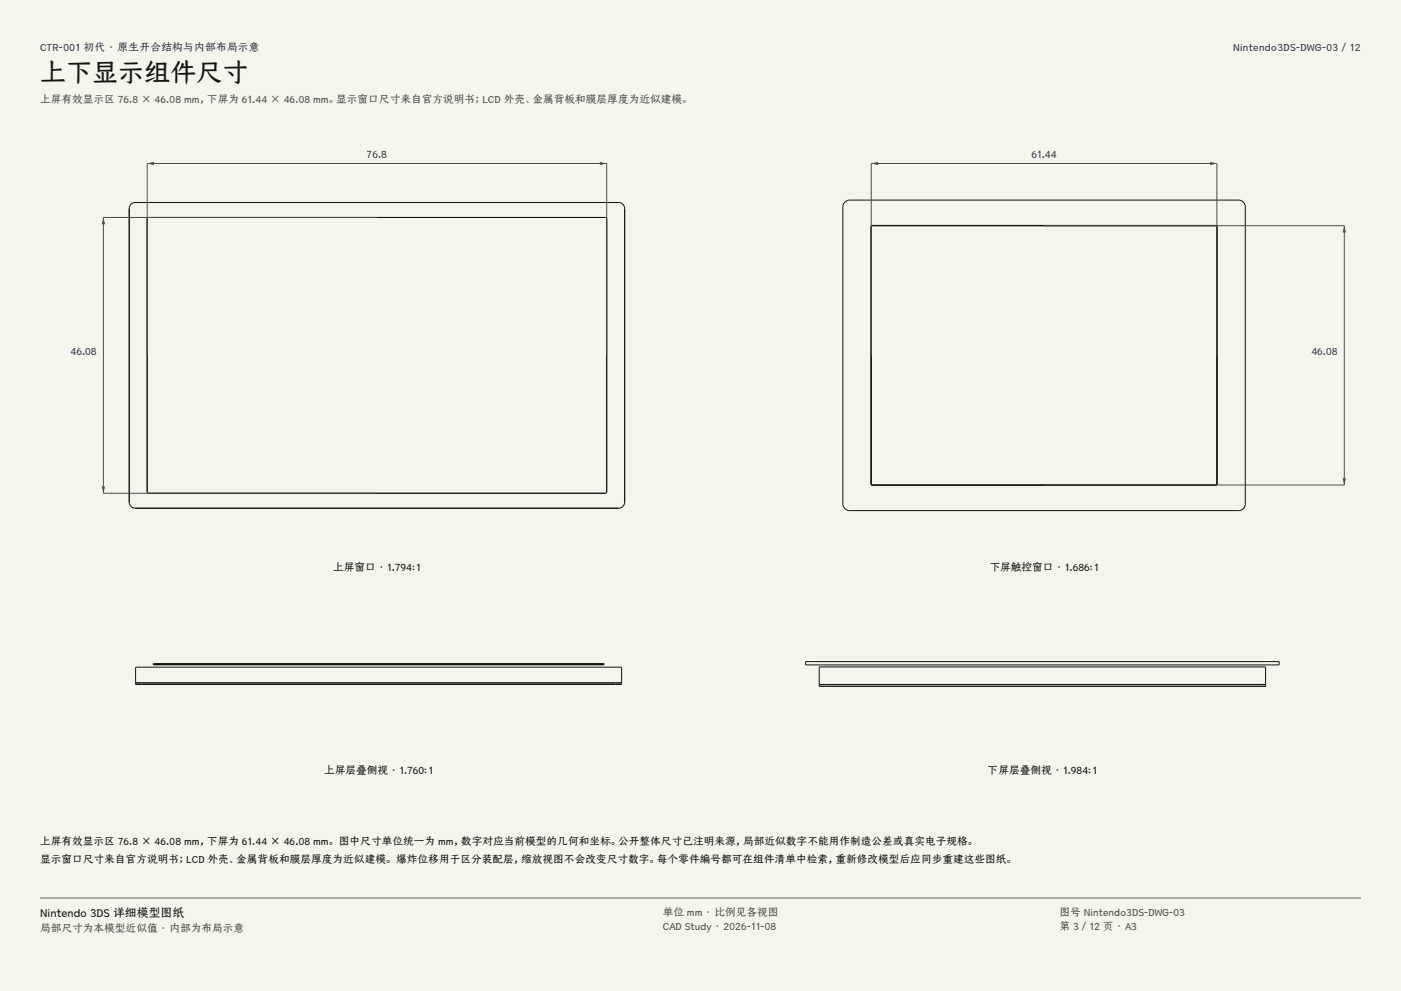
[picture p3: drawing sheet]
<svg xmlns="http://www.w3.org/2000/svg" width="420mm" height="297mm" viewBox="0 0 420 297" stroke-linecap="round" stroke-linejoin="round" font-family="sans-serif">
<defs><g id="words">
<text font-size="7.8" fill="#141413" x="12" y="24.7">上下显示组件尺寸</text>
<text font-size="3.5" fill="#141413" x="12" y="274.9">Nintendo 3DS 详细模型图纸</text>
<g font-size="3.2" fill="#1b365d">
<text x="12" y="15.3">CTR-001 初代 · 原生开合结构与内部布局示意</text>
<text x="369.6" y="15.3">Nintendo3DS-DWG-03 / 12</text>
<text x="109.9" y="47.4">76.8</text>
<text x="309.2" y="47.4">61.44</text>
<text x="21.1" y="106.5">46.08</text>
<text x="393.1" y="106.5">46.08</text>
</g>
<g font-size="3.2" fill="#504e49">
<text x="12" y="30.9">上屏有效显示区 76.8 × 46.08 mm，下屏为 61.44 × 46.08 mm。显示窗口尺寸来自官方说明书；LCD 外壳、金属背板和膜层厚度为近似建模。</text>
<text x="198.7" y="274.5">单位 mm · 比例见各视图</text>
<text x="317.6" y="274.5">图号 Nintendo3DS-DWG-03</text>
<text x="12" y="279.3">局部尺寸为本模型近似值 · 内部为布局示意</text>
<text x="198.7" y="278.8">CAD Study · 2026-11-08</text>
<text x="317.6" y="278.8">第 3 / 12 页 · A3</text>
</g>
<g font-size="3.2" fill="#141413">
<text x="99.8" y="171">上屏窗口 · 1.794:1</text>
<text x="296.6" y="171">下屏触控窗口 · 1.686:1</text>
<text x="97.2" y="232">上屏层叠侧视 · 1.760:1</text>
<text x="296.1" y="232">下屏层叠侧视 · 1.984:1</text>
<text x="12" y="253.3">上屏有效显示区 76.8 × 46.08 mm，下屏为 61.44 × 46.08 mm。 图中尺寸单位统一为 mm，数字对应当前模型的几何和坐标。公开整体尺寸已注明来源，局部近似数字不能用作制造公差或真实电子规格。</text>
<text x="12" y="258.6">显示窗口尺寸来自官方说明书；LCD 外壳、金属背板和膜层厚度为近似建模。 爆炸位移用于区分装配层，缩放视图不会改变尺寸数字。每个零件编号都可在组件清单中检索，重新修改模型后应同步重建这些图纸。</text>
</g>
</g></defs>
<g fill="#f5f4ed">
<path d="M0 0h420v297h-420z"/>
<path d="M12 12h396v275h-396z"/>
</g>
<path d="M39.3 61.2l1.2-.5h145a1.79 1.79 0 0 1 1.8 1.8v88a1.79 1.79 0 0 1-1.8 1.8h-145a1.79 1.79 0 0 1-1.8-1.8v-88zM44.2 65.4l.3-.2h137.2l.2 .3-.1 82.1-.3 .2h-137.2l-.2-.3z" fill="none" stroke="#141413" stroke-width=".3"/>
<path d="M44.1 106.5v-57.5h137.8v57.5" fill="none" stroke="#504e49" stroke-width=".3"/>
<g fill="#504e49">
<path d="M44.1 49l2.1-.5v1z"/>
<path d="M179.8 48.5l2.1 .5-2.1 .5z"/>
</g>
<path d="M113 65.2h-82v82.6h82" fill="none" stroke="#504e49" stroke-width=".3"/>
<g fill="#504e49">
<path d="M31 65.2l.5 2h-1z"/>
<path d="M30.5 145.8h1l-.5 2z"/>
</g>
<path d="M253.3 60.6l1.4-.6h116.6a2.02 2.02 0 0 1 2 2v89a2.02 2.02 0 0 1-2 2h-116.6a2.02 2.02 0 0 1-2-2v-89zM261.2 67.7l.2-.1h103.3l.2 .3-.1 77.4-.2 .1h-103.3l-.2-.3zM261.3 67.7h103.4v77.6h-103.4z" fill="none" stroke="#141413" stroke-width=".3"/>
<path d="M261.2 106.5v-57.5h103.6v57.5" fill="none" stroke="#504e49" stroke-width=".3"/>
<g fill="#504e49">
<path d="M261.2 49l2-.5v1z"/>
<path d="M362.8 48.5l2 .5-2 .5z"/>
</g>
<path d="M313 67.6h90v77.8h-90" fill="none" stroke="#504e49" stroke-width=".3"/>
<g fill="#504e49">
<path d="M403 67.6l.5 2.1h-1z"/>
<path d="M402.5 143.3h1l-.5 2.1z"/>
</g>
<path d="M40.6 200h145.8v4.6h-145.8zM45.9 199.2h135.2M45.9 198.9h135.2v.3h-135.2zM241.5 198.3h142v1h-142zM245.6 199.9h133.8v5.2h-133.8zM40.6 204.7h145.8v.4h-145.8zM245.6 205.2h133.8v.5h-133.8z" fill="none" stroke="#141413" stroke-width=".3"/>
<path d="M12 269.3h396zM12 269h396v.3h-396z" fill-rule="evenodd" fill="#504e49"/>
<use href="#words"/>
</svg>
